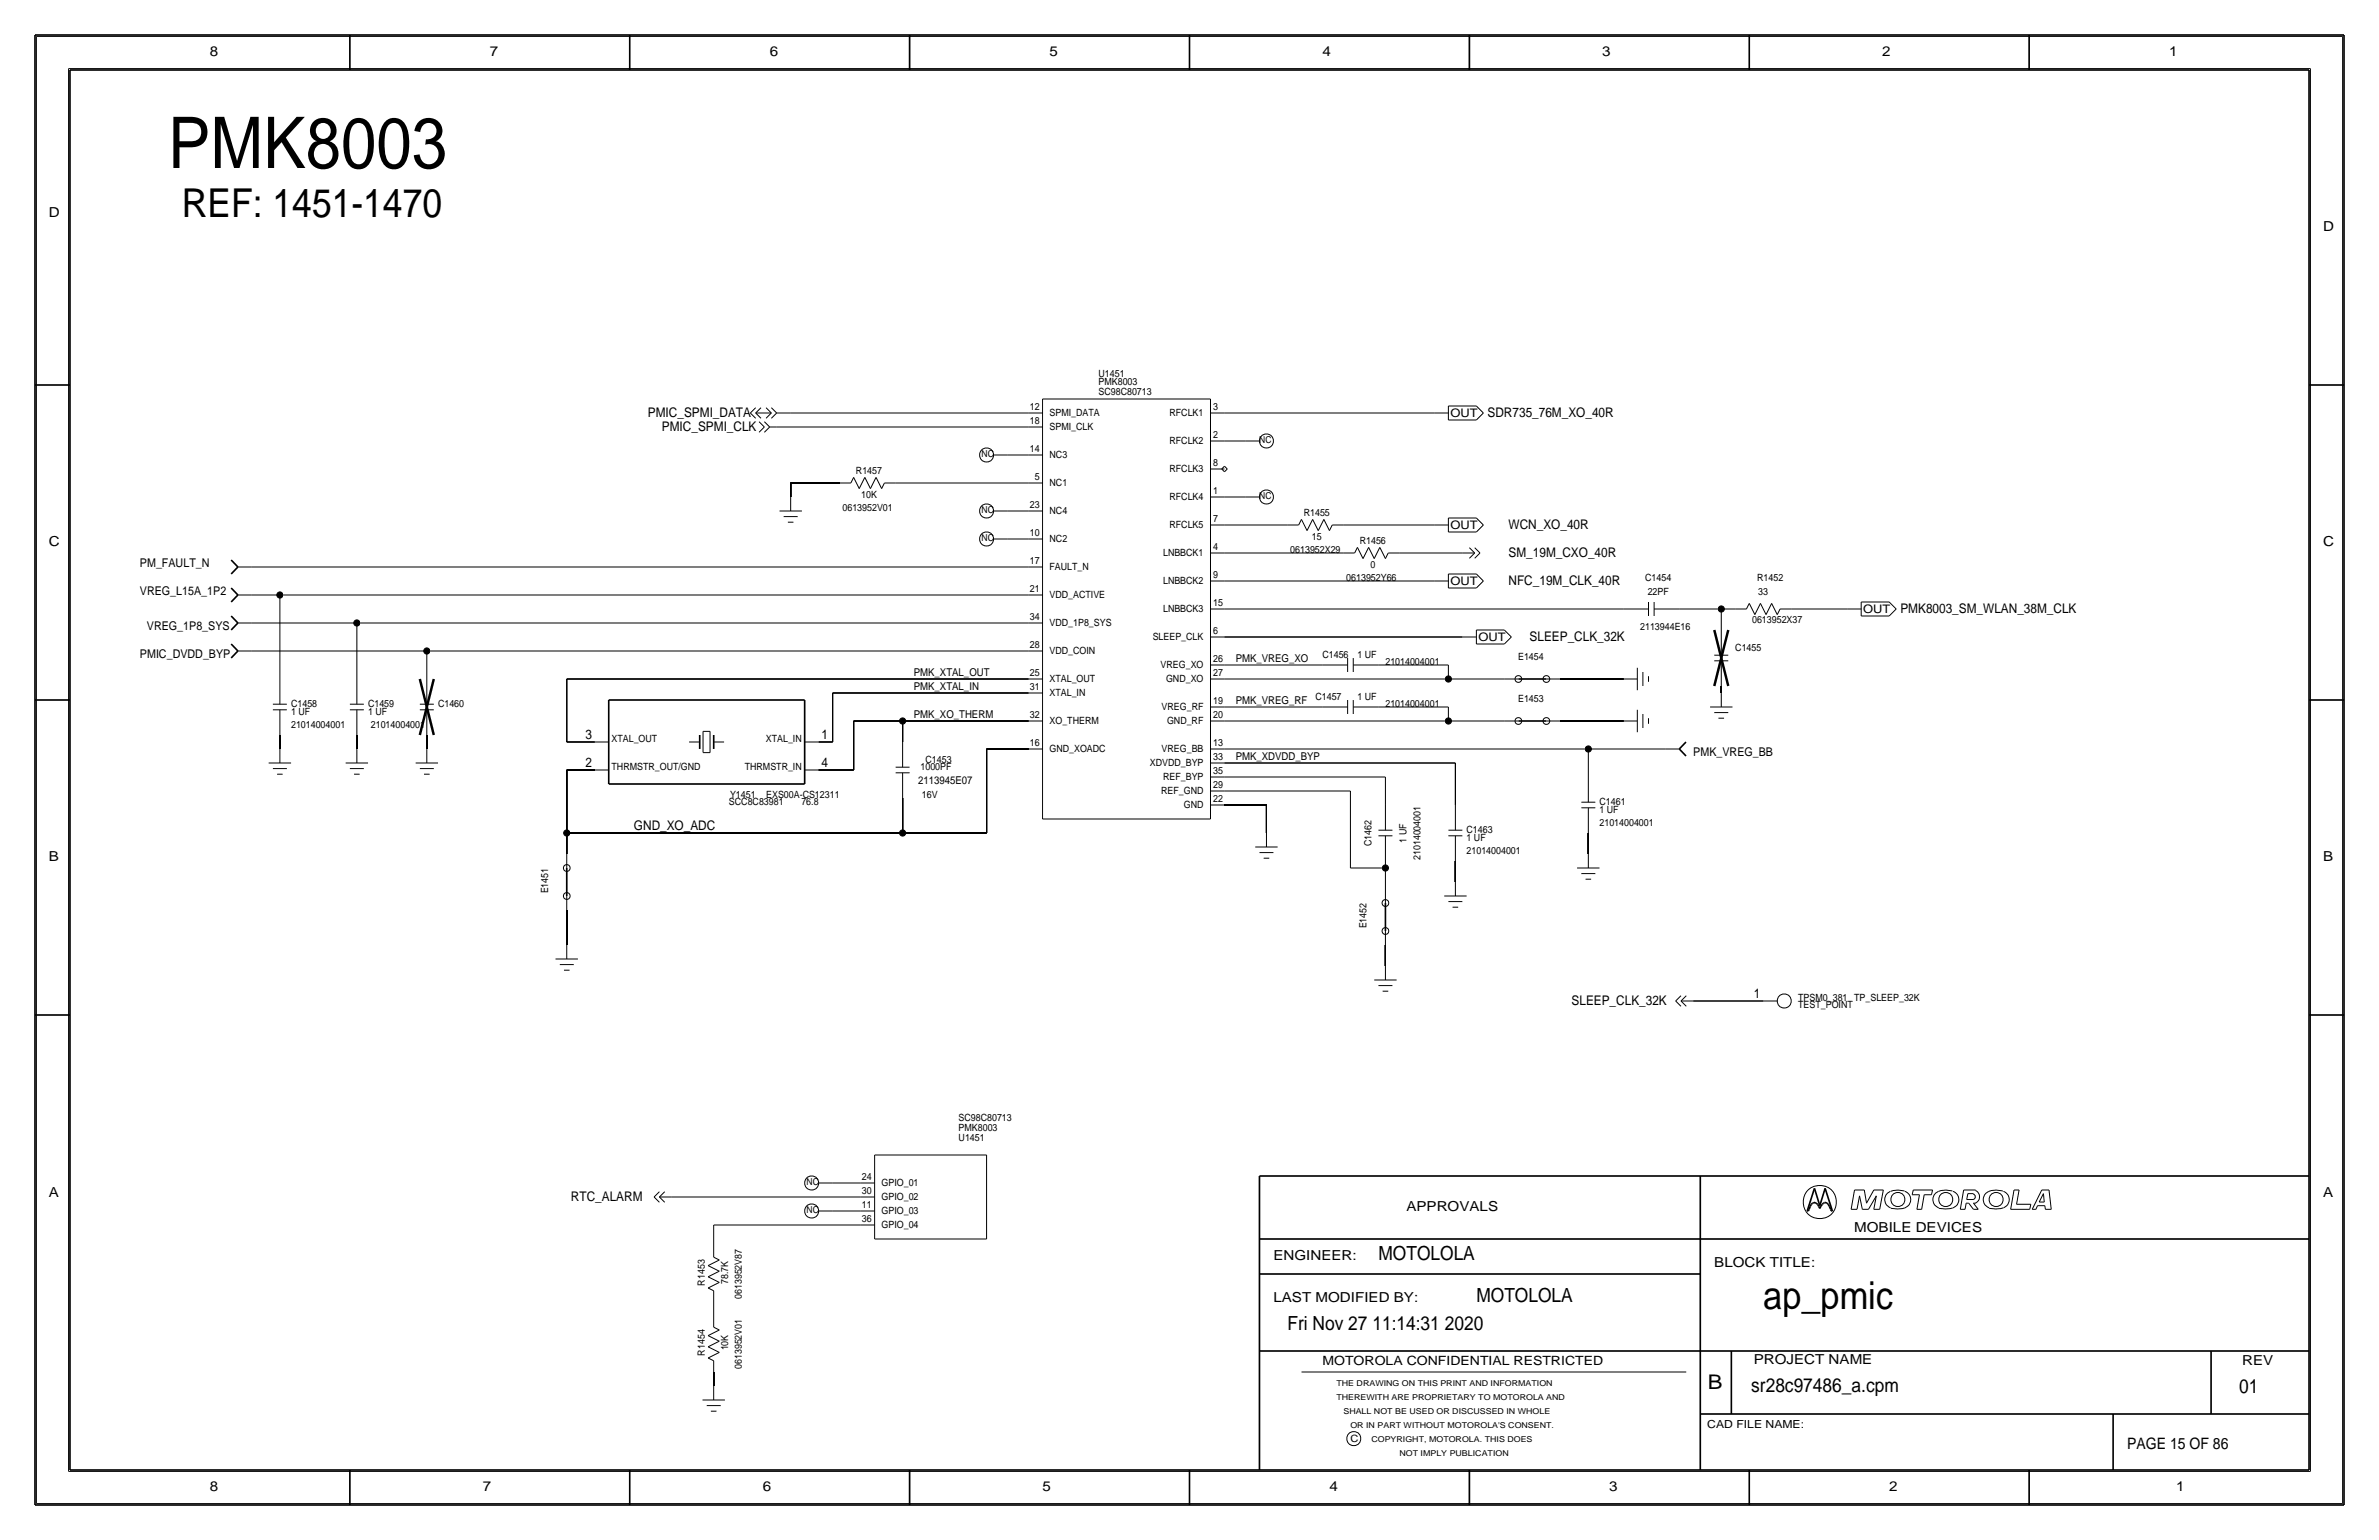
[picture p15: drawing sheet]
<svg xmlns="http://www.w3.org/2000/svg" width="432mm" height="279mm" viewBox="0 0 432 279" stroke-linecap="round" stroke-linejoin="round" font-family="sans-serif">
<defs><g id="words">
<text font-size="12.9" x="30.5" y="30.5">PMK8003</text>
<text font-size="7.2" x="33" y="39.4">REF: 1451-1470</text>
<text font-size="7" x="320" y="237.5">ap_pmic</text>
<text font-size="3.7" x="310" y="252.1">B</text>
<g font-size="3.5">
<text x="250.2" y="228.6">MOTOLOLA</text>
<text x="268" y="236.2">MOTOLOLA</text>
<text x="233.7" y="241.3">Fri Nov 27 11:14:31 2020</text>
<text x="317.9" y="252.6">sr28c97486_a.cpm</text>
<text x="406.4" y="252.7">01</text>
</g>
<text font-size="2.9" x="386.1" y="262.9">PAGE 15 OF 86</text>
<g font-size="2.5">
<text x="38.1" y="10.2">8</text>
<text x="88.9" y="10.2">7</text>
<text x="139.7" y="10.2">6</text>
<text x="190.5" y="10.2">5</text>
<text x="240" y="10.2">4</text>
<text x="290.8" y="10.2">3</text>
<text x="341.6" y="10.2">2</text>
<text x="393.7" y="10.2">1</text>
<text x="8.9" y="39.4">D</text>
<text x="421.6" y="41.9">D</text>
<text x="8.9" y="99.1">C</text>
<text x="421.6" y="99.1">C</text>
<text x="8.9" y="156.2">B</text>
<text x="421.6" y="156.2">B</text>
<text x="8.9" y="217.2">A</text>
<text x="255.3" y="219.7">APPROVALS</text>
<text x="421.6" y="217.2">A</text>
<text x="336.5" y="223.5">MOBILE DEVICES</text>
<text x="231.1" y="228.6">ENGINEER:</text>
<text x="311.1" y="229.9">BLOCK TITLE:</text>
<text x="231.1" y="236.2">LAST MODIFIED BY:</text>
<text x="318.3" y="247.5">PROJECT NAME</text>
<text x="407" y="247.6">REV</text>
<text x="38.1" y="270.5">8</text>
<text x="87.6" y="270.5">7</text>
<text x="138.4" y="270.5">6</text>
<text x="189.2" y="270.5">5</text>
<text x="241.3" y="270.5">4</text>
<text x="292.1" y="270.5">3</text>
<text x="342.9" y="270.5">2</text>
<text x="395" y="270.5">1</text>
</g>
<g font-size="2.4">
<text x="117.6" y="75.7">PMIC_SPMI_DATA</text>
<text x="270" y="75.7">SDR735_76M_XO_40R</text>
<text x="120.1" y="78.2">PMIC_SPMI_CLK</text>
<text x="273.8" y="96">WCN_XO_40R</text>
<text x="273.8" y="101.1">SM_19M_CXO_40R</text>
<text x="273.8" y="106.2">NFC_19M_CLK_40R</text>
<text x="344.9" y="111.3">PMK8003_SM_WLAN_38M_CLK</text>
<text x="277.6" y="116.3">SLEEP_CLK_32K</text>
<text x="106.2" y="134.1">3</text>
<text x="149.1" y="134.1">1</text>
<text x="106.2" y="139.2">2</text>
<text x="149.1" y="139.2">4</text>
<text x="115.1" y="150.6">GND_XO_ADC</text>
<text x="285.2" y="182.4">SLEEP_CLK_32K</text>
<text x="318.3" y="181.1">1</text>
<text x="103.6" y="217.9">RTC_ALARM</text>
</g>
<text font-size="2.3" x="240" y="247.6">MOTOROLA CONFIDENTIAL RESTRICTED</text>
<g font-size="2.2">
<text x="25.4" y="108">VREG_L15A_1P2</text>
<text x="25.4" y="102.9">PM_FAULT_N</text>
<text x="25.4" y="119.4">PMIC_DVDD_BYP</text>
<text x="26.7" y="114.3">VREG_1P8_SYS</text>
<text x="307.3" y="137.2">PMK_VREG_BB</text>
</g>
<g font-size="2.1">
<text x="263.2" y="75.7">OUT</text>
<text x="263.2" y="96.1">OUT</text>
<text x="263.2" y="106.2">OUT</text>
<text x="338.2" y="111.3">OUT</text>
<text x="268.3" y="116.4">OUT</text>
</g>
<g font-size="2">
<text x="165.9" y="122.7">PMK_XTAL_OUT</text>
<text x="165.9" y="125.2">PMK_XTAL_IN</text>
<text x="224.3" y="120.1">PMK_VREG_XO</text>
<text x="165.9" y="130.3">PMK_XO_THERM</text>
<text x="224.3" y="127.8">PMK_VREG_RF</text>
<text x="224.3" y="137.9">PMK_XDVDD_BYP</text>
<text x="166.6" y="142.2">2113945E07</text>
<text x="309.9" y="259.1">CAD FILE NAME:</text>
</g>
<g font-size="1.8">
<text x="199.4" y="71.7">SC98C80713</text>
<text x="199.4" y="68.4">U1451</text>
<text x="199.4" y="69.9">PMK8003</text>
<text x="186.9" y="74.4">12</text>
<text x="186.9" y="77">18</text>
<text x="190.5" y="75.5">SPMI_DATA</text>
<text x="212.3" y="75.5">RFCLK1</text>
<text x="220.2" y="74.4">3</text>
<text x="186.9" y="82">14</text>
<text x="190.5" y="78.1">SPMI_CLK</text>
<text x="190.5" y="83.2">NC3</text>
<text x="212.3" y="80.6">RFCLK2</text>
<text x="220.2" y="79.5">2</text>
<text x="155.4" y="86">R1457</text>
<text x="187.8" y="87.1">5</text>
<text x="190.5" y="88.2">NC1</text>
<text x="212.3" y="85.7">RFCLK3</text>
<text x="220.2" y="84.6">8</text>
<text x="220.2" y="89.7">1</text>
<text x="152.9" y="92.7">0613952V01</text>
<text x="156.3" y="90.3">10K</text>
<text x="186.9" y="92.2">23</text>
<text x="190.5" y="93.3">NC4</text>
<text x="212.3" y="95.9">RFCLK5</text>
<text x="212.3" y="90.8">RFCLK4</text>
<text x="220.2" y="94.7">7</text>
<text x="236.6" y="93.6">R1455</text>
<text x="186.9" y="97.3">10</text>
<text x="190.5" y="98.4">NC2</text>
<text x="211.1" y="100.9">LNBBCK1</text>
<text x="220.2" y="99.8">4</text>
<text x="234.2" y="100.3">0613952X29</text>
<text x="238.1" y="97.9">15</text>
<text x="246.8" y="98.7">R1456</text>
<text x="186.9" y="102.4">17</text>
<text x="186.9" y="107.4">21</text>
<text x="190.5" y="103.5">FAULT_N</text>
<text x="211.1" y="106">LNBBCK2</text>
<text x="220.2" y="104.9">9</text>
<text x="244.4" y="105.4">0613952Y66</text>
<text x="248.7" y="103">0</text>
<text x="298.6" y="105.4">C1454</text>
<text x="299.1" y="108">22PF</text>
<text x="318.9" y="105.4">R1452</text>
<text x="319.1" y="107.9">33</text>
<text x="186.9" y="112.5">34</text>
<text x="190.5" y="108.6">VDD_ACTIVE</text>
<text x="190.5" y="113.6">VDD_1P8_SYS</text>
<text x="211.1" y="111.1">LNBBCK3</text>
<text x="220.2" y="110">15</text>
<text x="318" y="113">0613952X37</text>
<text x="186.9" y="117.6">28</text>
<text x="190.5" y="118.7">VDD_COIN</text>
<text x="209.2" y="116.2">SLEEP_CLK</text>
<text x="220.2" y="115.1">6</text>
<text x="240" y="119.4">C1456</text>
<text x="246.4" y="119.4">1 UF</text>
<text x="275.5" y="119.8">E1454</text>
<text x="297.7" y="114.3">2113944E16</text>
<text x="315" y="118.1">C1455</text>
<text x="186.9" y="125.2">31</text>
<text x="186.9" y="122.7">25</text>
<text x="190.5" y="123.8">XTAL_OUT</text>
<text x="210.7" y="121.3">VREG_XO</text>
<text x="211.6" y="123.8">GND_XO</text>
<text x="220.2" y="120.1">26</text>
<text x="220.2" y="122.7">27</text>
<text x="251.5" y="120.6">21014004001</text>
<text x="52.8" y="129.8">1 UF</text>
<text x="52.8" y="128.3">C1458</text>
<text x="66.8" y="129.8">1 UF</text>
<text x="66.8" y="128.3">C1459</text>
<text x="79.5" y="128.3">C1460</text>
<text x="186.9" y="130.3">32</text>
<text x="190.5" y="131.4">XO_THERM</text>
<text x="190.5" y="126.3">XTAL_IN</text>
<text x="210.8" y="128.9">VREG_RF</text>
<text x="211.8" y="131.4">GND_RF</text>
<text x="220.2" y="127.8">19</text>
<text x="220.2" y="130.3">20</text>
<text x="238.8" y="127">C1457</text>
<text x="246.4" y="127">1 UF</text>
<text x="251.5" y="128.3">21014004001</text>
<text x="275.5" y="127.4">E1453</text>
<text x="52.8" y="132.1">21014004001</text>
<text x="67.3" y="132.1">21014004001</text>
<text x="111" y="134.6">XTAL_OUT</text>
<text x="139" y="134.6">XTAL_IN</text>
<text x="186.9" y="135.4">16</text>
<text x="190.5" y="136.5">GND_XOADC</text>
<text x="210.8" y="136.5">VREG_BB</text>
<text x="220.2" y="135.4">13</text>
<text x="220.2" y="137.9">33</text>
<text x="111" y="139.7">THRMSTR_OUT/GND</text>
<text x="135.2" y="139.7">THRMSTR_IN</text>
<text x="167.1" y="139.7">1000PF</text>
<text x="168" y="138.4">C1453</text>
<text x="208.7" y="139">XDVDD_BYP</text>
<text x="211.1" y="141.6">REF_BYP</text>
<text x="220.2" y="143">29</text>
<text x="220.2" y="140.5">35</text>
<text x="132.3" y="146.1">SCC8C83981</text>
<text x="132.5" y="144.8">Y1451</text>
<text x="139.1" y="144.8">EXS00A-CS12311</text>
<text x="145.5" y="146">76.8</text>
<text x="167.3" y="144.8">16V</text>
<text x="210.8" y="144.1">REF_GND</text>
<text x="214.9" y="146.7">GND</text>
<text x="220.2" y="145.5">22</text>
<text x="290.3" y="146">C1461</text>
<text x="290.3" y="147.6">1 UF</text>
<text x="290.3" y="149.9">21014004001</text>
<text x="248.9" y="153.5" transform="rotate(-90 248.9 153.5)">C1462</text>
<text x="255.3" y="152.9" transform="rotate(-90 255.3 152.9)">1 UF</text>
<text x="266.2" y="151.1">C1463</text>
<text x="266.2" y="154.9">21014004001</text>
<text x="266.2" y="152.7">1 UF</text>
<text x="257.8" y="156.1" transform="rotate(-90 257.8 156.1)">21014004001</text>
<text x="99.5" y="162.1" transform="rotate(-90 99.5 162.1)">E1451</text>
<text x="248.1" y="168.4" transform="rotate(-90 248.1 168.4)">E1452</text>
<text x="326.4" y="182.9">TEST_POINT</text>
<text x="326.4" y="181.6">TPSM0_381 TP_SLEEP_32K</text>
<text x="174" y="203.4">SC98C80713</text>
<text x="174" y="205.2">PMK8003</text>
<text x="174" y="207">U1451</text>
<text x="156.5" y="214.1">24</text>
<text x="160" y="215.2">GPIO_01</text>
<text x="156.5" y="221.7">36</text>
<text x="156.5" y="219.2">11</text>
<text x="156.5" y="216.7">30</text>
<text x="160" y="220.3">GPIO_03</text>
<text x="160" y="217.8">GPIO_02</text>
<text x="160" y="222.9">GPIO_04</text>
<text x="127.9" y="233.3" transform="rotate(-90 127.9 233.3)">R1453</text>
<text x="132.2" y="233" transform="rotate(-90 132.2 233)">78.7K</text>
<text x="134.6" y="235.7" transform="rotate(-90 134.6 235.7)">0613952V87</text>
<text x="127.9" y="246" transform="rotate(-90 127.9 246)">R1454</text>
<text x="132.2" y="245" transform="rotate(-90 132.2 245)">10K</text>
<text x="134.6" y="248.4" transform="rotate(-90 134.6 248.4)">0613952V01</text>
<text x="245.1" y="261.6">C</text>
</g>
<g font-size="1.7">
<text x="178.2" y="83">NC</text>
<text x="228.6" y="80.4">NC</text>
<text x="178.2" y="93.1">NC</text>
<text x="228.6" y="90.6">NC</text>
<text x="178.2" y="98.2">NC</text>
<text x="146.4" y="215">NC</text>
<text x="146.4" y="220.1">NC</text>
</g>
<g font-size="1.5">
<text x="242.6" y="251.5">THE DRAWING ON THIS PRINT AND INFORMATION</text>
<text x="242.6" y="254">THEREWITH ARE PROPRIETARY TO MOTOROLA AND</text>
<text x="243.8" y="256.5">SHALL NOT BE USED OR DISCUSSED IN WHOLE</text>
<text x="245.1" y="259.1">OR IN PART WITHOUT MOTOROLA'S CONSENT.</text>
<text x="248.9" y="261.6">COPYRIGHT, MOTOROLA. THIS DOES</text>
<text x="254" y="264.2">NOT IMPLY PUBLICATION</text>
</g>
</g></defs>
<!-- layer: Nets -->
<g fill="none" stroke="#000" stroke-width=".18">
<path d="M141 77.5h45.7zM143.5 74.9h43.2zM222.2 74.9h38.1zM143.5 87.6v2.6zM143.5 87.6h8.9zM162.6 87.6h24.1zM182.9 97.8h3.8zM182.9 92.7h3.8zM182.9 82.5h3.8zM222.2 90.2h3.9zM222.2 80h3.9zM222.3 95.2h11.4z"/>
<path d="M243.8 95.2h16.5zM45.7 102.9h141zM45.7 118.1h31.8zM45.7 113h19.1zM45.7 107.9h5.1zM50.8 108v15.2zM50.8 107.9h135.9zM64.8 113v10.2zM64.8 113h121.9zM77.5 118.1v5.1zM77.5 118.1h109.2zM222.2 115.6h43.2z"/>
<path d="M222.2 110.5h72.4zM222.2 105.4h38.1zM222.2 100.3h21.6zM254 100.3h11.4zM304.8 110.5h7.6zM312.4 110.5v3.8zM312.4 110.5h2.6zM325.1 110.5h10.2zM50.8 133.3v2.6zM64.8 133.4v2.5zM77.5 133.3v2.6zM102.9 123.2v11.4z"/>
<path d="M102.9 123.2h83.8zM102.9 139.7v11.4zM102.9 134.6h5zM102.9 139.7h5zM148.6 139.7h6.3zM148.6 134.6h2.5zM151.1 125.7v8.9zM151.1 125.7h35.6zM154.9 130.8v8.9zM154.9 130.8h8.9zM163.8 130.8v3.8zM163.8 130.8h22.9z"/>
<path d="M179.1 135.9v15.2zM179.1 135.9h7.6zM222.2 135.9h66.1zM222.2 138.4h42zM222.2 130.8h40.7zM222.2 123.2h40.7zM222.2 120.7h17.8zM222.2 128.3h17.8zM250.2 128.3h12.7zM250.2 120.7h12.7zM262.9 128.3v2.5zM262.9 130.8h10.1z"/>
<path d="M262.9 120.7v2.5zM262.9 123.2h10.1zM264.2 138.4v7.6zM283.2 123.2h11.4zM283.2 130.8h11.4zM288.3 135.9v5.1zM288.3 135.9h14zM312.4 124.5v1.2zM102.9 151.1v3.8zM102.9 151.1h60.9zM163.8 144.8v6.3zM163.8 151.1h15.3z"/>
<path d="M222.2 146h7.7zM222.2 141h29.3zM222.2 143.5h22.9zM229.9 146.1v5zM245.1 157.5h6.4zM245.1 143.5v14zM251.5 141v5zM251.5 157.5v3.8zM251.5 156.2v1.3zM264.2 156.2v3.8zM288.3 151.1v3.8zM102.9 165.1v6.3z"/>
<path d="M251.5 171.4v3.9zM307.3 181.6h12.7zM121.9 217.2h34.3zM151.1 214.6h5.1zM151.1 219.7h5.1zM129.5 222.2v3.9zM129.5 236.2v2.6zM129.5 222.2h26.7zM129.5 248.9v2.6z"/>
</g>
<g fill="#000" stroke="#000" stroke-width=".18">
<circle cx="50.8" cy="107.9" r=".56"/>
<circle cx="64.8" cy="113" r=".56"/>
<circle cx="77.5" cy="118.1" r=".56"/>
<circle cx="312.4" cy="110.5" r=".56"/>
<circle cx="163.8" cy="130.8" r=".56"/>
<circle cx="262.9" cy="123.2" r=".56"/>
<circle cx="262.9" cy="130.8" r=".56"/>
<circle cx="288.3" cy="135.9" r=".56"/>
<circle cx="102.9" cy="151.1" r=".56"/>
<circle cx="163.8" cy="151.1" r=".56"/>
<circle cx="251.5" cy="157.5" r=".56"/>
</g>
<!-- layer: Components -->
<g fill="none" stroke="#000" stroke-width=".18">
<path d="M136.2 74.9l1 1zM136.2 74.9l1-.9zM137.2 74.9l.9 1zM137.2 74.9l.9-.9zM137.2 74.9h2.8zM137.8 76.5l.9 1zM138.7 77.5l-.9 .9zM138.7 76.5l1 1zM139 74l1 .9zM139 75.9l1-1zM139.7 77.5l-1 .9zM139.7 77.5h1.3z"/>
<path d="M140 74l1 .9zM140 75.9l1-1zM141 74.9h2.5zM186.7 77.5h2.5zM186.7 74.9h2.5zM189.2 72.4h30.5zM189.2 72.4v76.2zM219.7 72.4v76.2zM219.7 74.9h2.5zM260.4 74.9h2.5zM262.9 73.7h5.1zM262.9 76.2h5.1z"/>
<path d="M262.9 73.7v2.5zM268 73.7l1.2 1.2zM269.2 74.9l-1.2 1.3zM141.5 92.7h4zM142.2 93.7h2.6zM143 94.7h1zM143.5 90.2v2.5zM152.4 87.6h2zM154.9 86.6l1.1 2zM154.9 86.6l-.5 1zM157 86.6l-1 2zM157 86.6l1 2z"/>
<path d="M159 86.6l-1 2zM159 86.6l1 2zM160.5 87.6l-.5 1zM160.5 87.6h2.1zM180.3 92.7h2.6zM180.3 82.5h2.6zM180.3 97.8h2.6zM186.7 97.8h2.5zM186.7 92.7h2.5zM186.7 87.6h2.5zM186.7 82.5h2.5zM219.7 95.2h2.5z"/>
<path d="M219.7 90.2h2.5zM219.7 85.1h2.5zM219.7 80h2.5zM221.7 85.1l.5-.5zM221.7 85.1l.5 .5zM222.2 84.6l.6 .5zM222.8 85.1l-.5 .5zM226.1 90.2h2.5zM226.1 80h2.5zM233.7 95.2h2zM236.2 94.2l-.5 1zM236.2 94.2l1 2.1z"/>
<path d="M238.3 94.2l-1.1 2.1zM238.3 94.2l1 2.1zM240.3 94.2l-1 2.1zM240.3 94.2l1 2.1zM241.8 95.3l-.5 1zM241.8 95.2h2zM246.4 99.3l-.5 1zM246.4 99.3l1 2zM248.4 99.3l-1 2zM248.4 99.3l1 2zM250.4 99.3l-1 2zM250.4 99.3l1.1 2z"/>
<path d="M260.4 95.2h2.5zM262.9 94h5.1zM262.9 96.5h5.1zM262.9 94v2.5zM266.7 99.4l1 .9zM267.7 99.4l.9 .9zM268 94l1.2 1.2zM269.2 95.2l-1.2 1.3zM43.2 102.9h2.5zM43.2 118.1h2.5zM43.2 113h2.5zM43.2 107.9h2.5z"/>
<path d="M186.7 118.1h2.5zM186.7 113h2.5zM186.7 107.9h2.5zM186.7 102.9h2.5zM219.7 115.6h2.5zM219.7 110.5h2.5zM219.7 105.4h2.5zM219.7 100.3h2.5zM243.8 100.3h2.1zM244.6 119.4v2.5zM245.6 119.4v2.5zM252 100.3l-.5 1z"/>
<path d="M252 100.3h2zM260.4 105.4h2.5zM262.9 104.1h5.1zM262.9 106.7h5.1zM262.9 104.1v2.6zM265.4 100.3h2.3zM265.4 115.6h2.6zM267.7 101.3l.9-1zM267.7 100.3l-1 1zM268 104.1l1.2 1.3zM268 114.3h5zM268 116.8h5z"/>
<path d="M268 114.3v2.5zM268 106.7l1.2-1.3zM273 114.3l1.3 1.3zM273.1 116.8l1.2-1.2zM294.6 110.5h4.6zM299.2 109.2v2.6zM300.2 110.5h4.6zM300.2 109.2v2.6zM311.1 119.9h2.6zM311.2 118.9h2.5zM312.4 119.9v4.6zM312.4 114.3v4.6z"/>
<path d="M315 110.5h2zM317.5 109.5l-.5 1zM317.5 109.5l1 2zM319.5 109.5l-1 2zM319.5 109.5l1 2zM321.6 109.5l-1.1 2zM321.6 109.5l1 2zM323.1 110.5l-.5 1zM323.1 110.5h2zM335.3 110.5h2.5zM337.8 109.2h5.1zM337.8 111.8h5.1z"/>
<path d="M337.8 109.2v2.6zM342.9 109.2l1.3 1.3zM344.2 110.5l-1.3 1.3zM48.8 138.4h4zM49.5 128.8h2.6zM49.5 139.4h2.6zM49.5 127.8h2.6zM50.8 135.9v2.5zM50.8 128.8v4.5zM50.8 123.2v4.6zM62.7 138.4h4.1zM63.5 128.8h2.5z"/>
<path d="M63.5 127.8h2.5zM63.5 139.4h2.5zM64.8 128.8v4.5zM64.8 123.2v4.6zM64.8 135.9v2.5zM75.4 138.4h4.1zM76.2 128.8h2.5zM76.2 139.4h2.5zM76.2 127.8h2.5zM77.5 135.9v2.5zM77.5 128.8v4.5zM77.5 123.2v4.6z"/>
<path d="M107.9 134.6h2.6zM107.9 139.7h2.6zM125.1 134.6h1.9zM127.6 132.7h1.3zM127.6 132.7v3.8zM127.6 136.6h1.3zM128.9 132.7v3.9zM129.5 134.6h1.9zM146.1 134.6h2.5zM146.1 139.7h2.5zM162.6 139.2h2.5zM163.8 134.6v4.6z"/>
<path d="M186.7 135.9h2.5zM186.7 130.8h2.5zM186.7 125.7h2.5zM186.7 123.2h2.5zM219.7 138.4h2.5zM219.7 135.9h2.5zM219.7 130.8h2.5zM219.7 128.3h2.5zM219.7 123.2h2.5zM219.7 120.7h2.5zM240 120.7h4.6zM240 128.3h4.6z"/>
<path d="M244.6 127v2.5zM245.6 127v2.5zM245.6 120.7h4.6zM245.6 128.3h4.6zM273 123.2h2.6zM273 130.8h2.6zM280.7 123.2h2.5zM280.7 130.8h2.5zM294.6 130.8h2.6zM294.6 123.2h2.6zM297.2 128.8v4zM297.2 121.2v4z"/>
<path d="M298.2 129.5v2.6zM298.2 121.9v2.6zM299.2 130.3v1zM299.2 122.7v1zM302.3 135.9h2.5zM310.4 128.3h4.1zM311.2 129.3h2.5zM311.9 130.3h1zM312.4 125.7v2.6zM50.3 140.5h1zM64.3 140.5h1zM77 140.5h1z"/>
<path d="M102.9 154.9v2.6zM162.6 140.2h2.5zM163.8 140.2v4.6zM189.2 148.6h30.5zM219.7 146h2.5zM219.7 143.5h2.5zM219.7 141h2.5zM227.8 153.7h4.1zM228.6 154.7h2.5zM229.4 155.7h1zM229.9 151.1v2.6zM250.2 151.6h2.5z"/>
<path d="M250.2 150.6h2.5zM251.5 151.6v4.6zM251.5 146v4.6zM262.9 151.6h2.5zM262.9 150.6h2.5zM264.2 151.6v4.6zM264.2 146v4.6zM286.3 157.5h4zM287 146.6h2.6zM287 158.5h2.6zM287 145.5h2.6zM287.8 159.5h1z"/>
<path d="M288.3 154.9v2.6zM288.3 146.6v4.5zM288.3 141v4.5zM100.8 174h4.1zM101.6 175h2.5zM102.4 176h1zM102.9 162.6v2.5zM102.9 171.5v2.5zM249.4 177.8h4.1zM250.2 178.8h2.5zM251 179.8h1zM251.5 161.3v2.5z"/>
<path d="M251.5 168.9v2.5zM251.5 175.3v2.5zM262.1 162.6h4.1zM262.9 163.6h2.5zM263.7 164.6h1zM264.2 160v2.6zM304.1 181.6l1 1zM304.1 181.6l1-1zM305.1 181.6l1 1zM305.1 181.6h2.2zM305.1 181.6l1-1zM320 181.6h2.6z"/>
<path d="M118.7 217.2l1 .9zM119.7 216.2l-1 1zM119.7 217.2h2.2zM119.7 217.2l1 .9zM120.6 216.2l-.9 1zM148.6 219.7h2.5zM148.6 214.6h2.5zM156.2 219.7h2.5zM156.2 217.2h2.5zM156.2 214.6h2.5zM158.7 209.5h20.4zM158.7 209.5v15.3z"/>
<path d="M179.1 209.5v15.3zM128.5 233.7l2.1-1zM128.5 229.6l2.1 1zM128.5 233.7l1 .5zM128.5 231.6l2.1 1.1zM128.5 231.6l2.1-1zM128.5 229.6l2.1-1zM129.5 228.1l1.1 .5zM129.5 238.8v2zM129.5 226.1v2zM129.5 234.2v2zM156.2 222.2h2.5z"/>
<path d="M158.7 224.8h20.4zM127.5 254h4.1zM128.3 255h2.5zM128.5 246.4l2.1-1zM128.5 242.3l2.1 1zM128.5 246.4l1 .5zM128.5 244.3l2.1 1.1zM128.5 244.3l2.1-1zM128.5 242.3l2.1-1zM129 256h1zM129.5 240.8l1.1 .5zM129.5 251.5v2.5z"/>
<path d="M129.5 246.9v2z"/>
<circle cx="179.1" cy="97.8" r="1.28"/>
<circle cx="179.1" cy="92.7" r="1.28"/>
<circle cx="179.1" cy="82.6" r="1.28"/>
<circle cx="229.9" cy="90.2" r="1.28"/>
<circle cx="229.9" cy="80" r="1.28"/>
<circle cx="275.6" cy="123.2" r=".61"/>
<circle cx="275.6" cy="130.8" r=".61"/>
<circle cx="280.7" cy="123.2" r=".61"/>
<circle cx="280.7" cy="130.8" r=".61"/>
<circle cx="102.9" cy="157.5" r=".61"/>
<circle cx="102.9" cy="162.6" r=".61"/>
<circle cx="251.5" cy="163.8" r=".61"/>
<circle cx="251.5" cy="168.9" r=".61"/>
<circle cx="323.8" cy="181.6" r="1.28"/>
<circle cx="147.3" cy="214.6" r="1.28"/>
<circle cx="147.3" cy="219.7" r="1.28"/>
</g>
<g fill="none" stroke="#000" stroke-width=".3">
<path d="M42 101.6l1.2 1.3zM42 116.8l1.2 1.3zM42 111.8l1.2 1.2zM42 106.7l1.2 1.2zM43.2 102.9l-1.2 1.2zM43.2 118.1l-1.2 1.3zM43.2 113l-1.2 1.3zM43.2 107.9l-1.2 1.3zM110.5 127h35.5zM110.5 127v15.2zM127 133.3v2.6zM129.5 133.3v2.6z"/>
<path d="M146 127v15.2zM275.6 123.2h5.1zM275.6 130.8h5.1zM304.8 135.9l1.2 1.3zM306 134.6l-1.2 1.3zM102.9 157.5v5.1zM110.5 142.2h35.5zM251.5 163.8v5.1z"/>
</g>
<path d="M311.1 114.3l2.6 10.2zM313.7 114.3l-2.6 10.2zM76.2 123.2l2.5 10.1zM78.7 123.2l-2.5 10.1z" fill="none" stroke="#000" stroke-width=".45"/>
<!-- layer: Page Border and Title Block -->
<g fill="none" stroke="#000" stroke-width=".3">
<path d="M6.3 6.4v266.7zM6.4 6.4h419zM12.7 12.7h406.4zM12.7 12.7v254zM63.5 6.4v6.3zM114.3 6.4v6.3zM165.1 6.4v6.3zM215.9 6.3v6.4zM266.7 6.4v6.3zM317.5 6.4v6.3zM368.3 6.4v6.3zM419.1 12.7v254z"/>
<path d="M425.4 6.4v266.7zM6.3 69.8h6.4zM419.1 69.8h6.3zM6.3 127h6.4zM419.1 127h6.3zM6.3 184.1h6.4zM419.1 184.1h6.3zM228.6 213.4v53.3zM228.6 213.4h190.5zM308.6 213.4v53.3zM328 219.7h.2zM328.4 219.4l-.2 .3z"/>
<path d="M328.6 218.8l-.2 .6zM328.8 218.5l-.2 .3zM329 218.3l.2-.1zM329 218.3l-.2 .2zM329.2 218.2h.2zM329.3 215.6l-1.3 4.1zM329.3 215.6l1 3.1zM329.4 218.2l.2 .1zM329.6 218.3l.3 .2zM329.9 218.5l.2 .3zM330.1 218.8l.2 .5zM330.5 218.8l-.2 .5z"/>
<path d="M330.8 218.5l-.3 .3zM331 218.3l.2-.1zM331 218.3l-.2 .2zM331.2 218.2h.2zM331.3 215.6l1.3 4.1zM331.3 215.6l-1 3.1zM331.4 218.2l.2 .1zM331.6 218.3l.2 .2zM331.8 218.5l.2 .3zM332 218.8l.3 .6zM332.3 219.4l.1 .3zM332.4 219.7h.2z"/>
<path d="M228.6 231.1h80zM228.6 224.8h190.5zM228.6 245.1h190.5zM308.6 256.5h110.5zM314.2 245.1v11.4zM383.5 256.5v10.2zM401.3 245.1v11.4zM6.4 273h419zM12.7 266.7h406.4zM63.5 266.7v6.4zM114.3 266.7v6.4zM165.1 266.7v6.4z"/>
<path d="M215.9 266.7v6.3zM266.7 266.7v6.4zM317.5 266.7v6.4zM368.3 266.7v6.4z"/>
</g>
<g fill="none" stroke="#000" stroke-width=".18">
<path d="M6.6 6.6h418.6zM6.6 6.6v266.2zM12.4 12.4v254.6zM12.4 12.4h407zM419.4 12.4v254.6zM425.2 6.6v266.2zM336 219.4h1.1zM336.6 215.9h1.8zM336.6 215.9l-.6 3.5zM337.5 217l-.4 2.4zM337.5 217l.5 2.4zM338 219.4h1.1z"/>
<path d="M338.4 215.9l.4 2.4zM340.1 215.9l-1.3 2.4zM340.1 219.4h1.1zM340.1 215.9h1.7zM340.6 217l-.5 2.4zM340.6 217l-1.5 2.4zM341.8 215.9l-.6 3.5zM343.1 216.2a1.6 1.6 0 0 0-1 1.5 1.6 1.6 0 0 0 1.1 1.4M345.7 216.1h-.2a4 4 0 0 0-2.3 .1M345.7 219.2a5.1 5.1 0 0 1-2.5 0M345.7 216.2a1.59 1.59 0 0 1 1.1 1.5 1.59 1.59 0 0 1-1.1 1.5M347.1 216.8h1.3z"/>
<path d="M347.3 215.9h3.5zM347.3 215.9l-.2 .9zM347.9 219.4h.9zM348.4 216.8l-.5 2.6zM349.2 216.8l-.4 2.6zM349.2 216.8h1.4zM350.8 215.9l-.2 .9zM354.4 216.1a3.1 3.1 0 0 0-3.3 .7 1.62 1.62 0 0 0 .8 2.3M354.4 219.2a5.1 5.1 0 0 1-2.5 0M354.5 216.2a1.59 1.59 0 0 1 1 1.5 1.59 1.59 0 0 1-1 1.5M355.8 219.4h.9zM356.4 215.9h2.2z"/>
<path d="M356.4 215.9l-.6 3.5zM356.9 218.3l-.2 1.1zM356.9 218.3h.4zM357 217.6h1.2zM357.2 216.6l-.2 1zM357.2 216.6h1zM357.3 218.3l.9 1.1zM358.1 216.7a.5 .5 0 0 1 .4 .4 .5 .5 0 0 1-.4 .5M358.2 219.4h.9zM358.2 218.3l.9 1.1zM358.2 218.3h.4zM358.5 216a1.24 1.24 0 0 1 .8 1.1 1.24 1.24 0 0 1-.8 1.2"/>
<path d="M363.5 216.1a3.1 3.1 0 0 0-3.3 .7 1.62 1.62 0 0 0 .8 2.3M363.6 219.2a5.1 5.1 0 0 1-2.6 0M363.6 216.2a1.59 1.59 0 0 1 1.1 1.5 1.59 1.59 0 0 1-1.1 1.5M364.9 219.4h3.5zM365.6 215.9l-.7 3.5zM365.6 215.9h.9zM366 218.5h2.6zM366.5 215.9l-.5 2.6zM368.6 218.5l-.2 .9zM368.9 219.4h.6zM369.8 218.7l-.3 .7zM369.8 218.7h1.3z"/>
<path d="M370.1 218.1h.9zM370.6 215.9l-1.7 3.5zM370.6 215.9h1.3zM370.9 216.6l-.8 1.5zM370.9 216.6l.1 1.5zM371.1 218.7l.1 .7zM371.2 219.4h1.1zM371.9 215.9l.4 3.5zM236.2 248.9h69.9zM6.6 272.8h418.6zM12.4 267h407z"/>
<circle cx="330.3" cy="218.1" r="3"/>
<circle cx="344.5" cy="217.6" r="1.28"/>
<circle cx="353.2" cy="217.6" r="1.28"/>
<circle cx="362.3" cy="217.6" r="1.28"/>
<circle cx="245.7" cy="261" r="1.28"/>
</g>
<use href="#words"/>
</svg>
